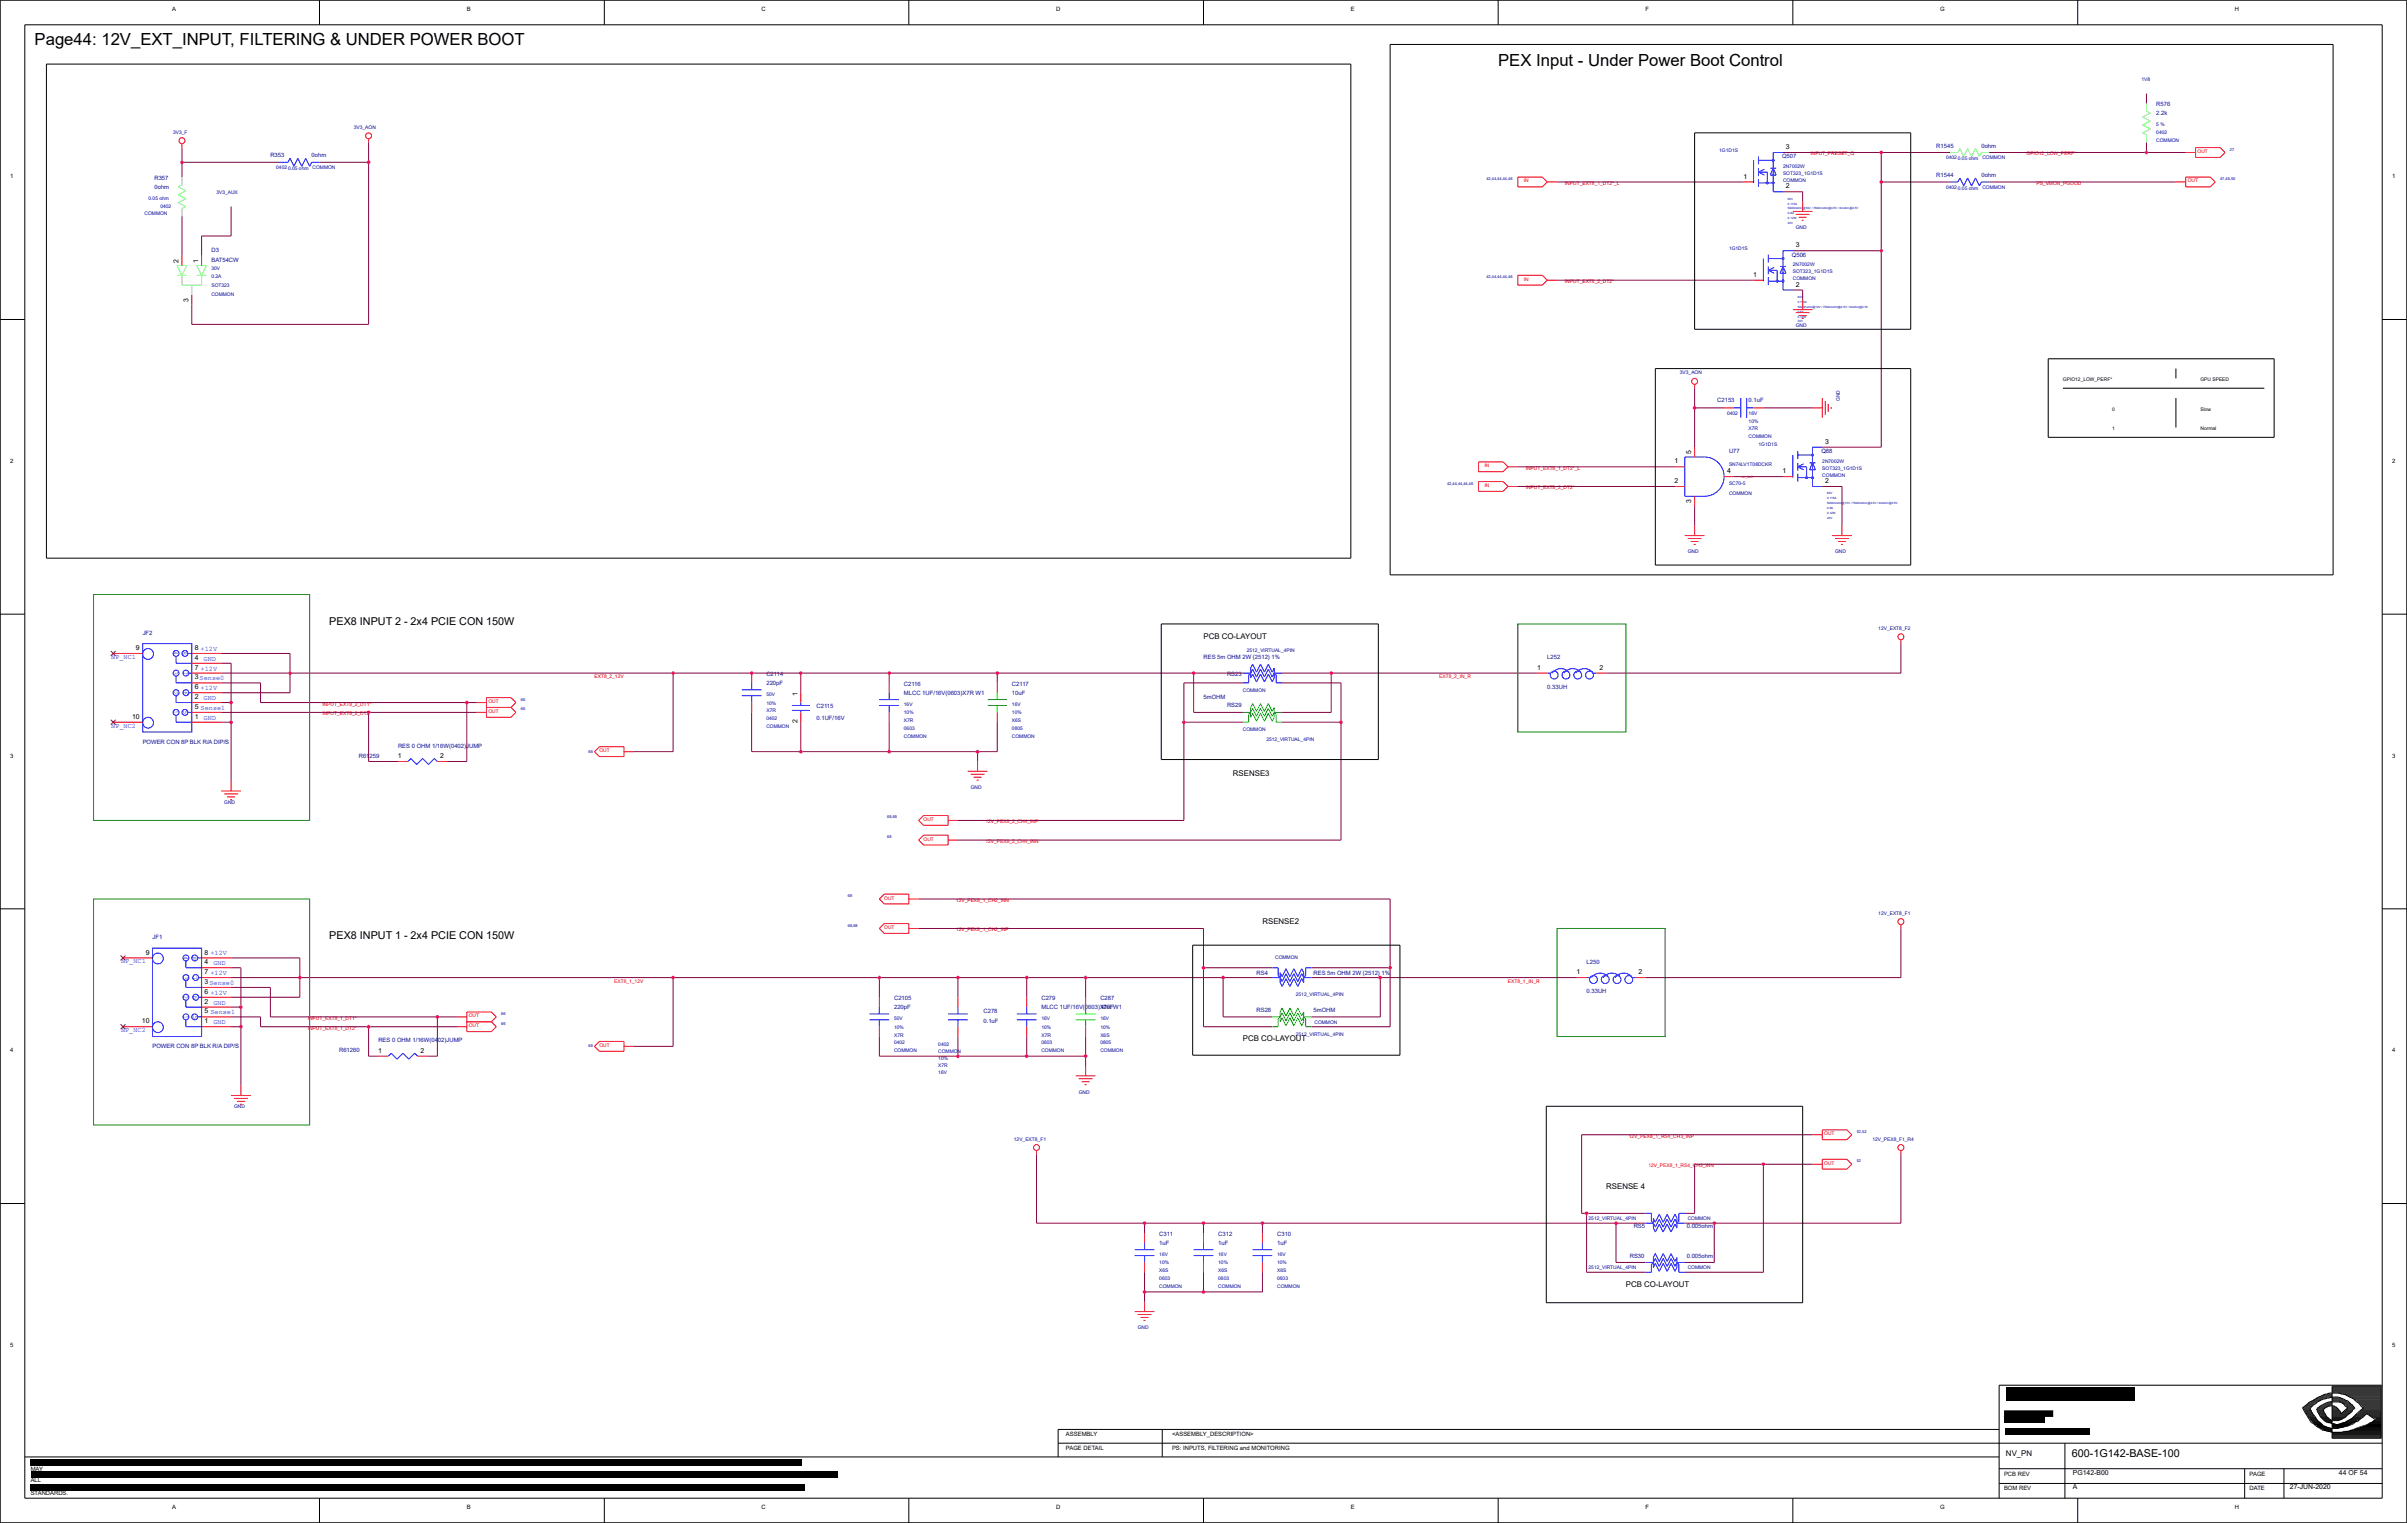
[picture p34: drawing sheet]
<svg xmlns="http://www.w3.org/2000/svg" width="271mm" height="172mm" viewBox="0 0 271 172" stroke-linecap="round" stroke-linejoin="round" font-family="sans-serif">
<defs><g id="words">
<g font-size="1.9">
<text x="3.9" y="5.1">Page44: 12V_EXT_INPUT, FILTERING &amp; UNDER POWER BOOT</text>
<text x="168.9" y="7.4">PEX Input - Under Power Boot Control</text>
</g>
<g font-size="1.2">
<text x="37.1" y="70.5">PEX8 INPUT 2 - 2x4 PCIE CON 150W</text>
<text x="37.1" y="105.9">PEX8 INPUT 1 - 2x4 PCIE CON 150W</text>
<text x="233.6" y="164.2">600-1G142-BASE-100</text>
</g>
<g font-size=".9">
<text x="135.7" y="72">PCB CO-LAYOUT</text>
<text x="139" y="87.5">RSENSE3</text>
<text x="142.3" y="104.1">RSENSE2</text>
<text x="140.1" y="117.4">PCB CO-LAYOUT</text>
<text x="181.1" y="134">RSENSE 4</text>
<text x="183.3" y="145.1">PCB CO-LAYOUT</text>
<text x="226.1" y="164.1">NV_PN</text>
</g>
<g font-size=".8">
<text x="201.3" y="16.8">3</text>
<text x="196.5" y="20.1">1</text>
<text x="201.3" y="21.2">2</text>
<text x="20.1" y="29.6" transform="rotate(-90 20.1 29.6)">2</text>
<text x="22.3" y="29.6" transform="rotate(-90 22.3 29.6)">1</text>
<text x="202.4" y="27.9">3</text>
<text x="21.2" y="34" transform="rotate(-90 21.2 34)">3</text>
<text x="197.6" y="31.2">1</text>
<text x="202.4" y="32.3">2</text>
<text x="188.8" y="52.2">1</text>
<text x="190.6" y="51.2" transform="rotate(-90 190.6 51.2)">5</text>
<text x="194.7" y="53.3">4</text>
<text x="201" y="53.3">1</text>
<text x="205.8" y="50">3</text>
<text x="188.8" y="54.5">2</text>
<text x="190.6" y="56.7" transform="rotate(-90 190.6 56.7)">3</text>
<text x="205.8" y="54.5">2</text>
<text x="15.3" y="73.3">9</text>
<text x="22" y="76.6">3Sense0</text>
<text x="22" y="77.7">6 +12V</text>
<text x="22" y="75.5">7 +12V</text>
<text x="22" y="73.3">8 +12V</text>
<text x="22" y="74.4">4</text>
<text x="173.3" y="75.5">1</text>
<text x="180.3" y="75.5">2</text>
<text x="14.9" y="81">10</text>
<text x="22" y="81">1</text>
<text x="22" y="79.9">5 Sense1</text>
<text x="22" y="78.8">2</text>
<text x="89.9" y="81.5" transform="rotate(-90 89.9 81.5)">2</text>
<text x="89.9" y="78.5" transform="rotate(-90 89.9 78.5)">1</text>
<text x="44.8" y="85.5">1</text>
<text x="49.6" y="85.5">2</text>
<text x="16.4" y="107.6">9</text>
<text x="23.1" y="107.6">8 +12V</text>
<text x="23.1" y="110.9">3Sense0</text>
<text x="23.1" y="112">6 +12V</text>
<text x="23.1" y="109.8">7 +12V</text>
<text x="23.1" y="113.1">2</text>
<text x="23.1" y="108.7">4</text>
<text x="177.7" y="109.8">1</text>
<text x="184.7" y="109.8">2</text>
<text x="16" y="115.4">10</text>
<text x="23.1" y="115.4">1</text>
<text x="23.1" y="114.2">5 Sense1</text>
<text x="42.6" y="118.7">1</text>
<text x="47.4" y="118.7">2</text>
<text x="233.7" y="167.9">A</text>
<text x="233.7" y="166.2">PG142-B00</text>
<text x="258.1" y="167.9">27-JUN-2020</text>
<text x="263.7" y="166.2">44 OF 54</text>
</g>
<g font-size=".8" fill="#00f">
<text x="12.5" y="74.3">NP_NC1</text>
<text x="19.6" y="73.4" transform="rotate(90 19.6 73.4)">4</text>
<text x="19.6" y="75.7" transform="rotate(90 19.6 75.7)">3</text>
<text x="19.6" y="77.9" transform="rotate(90 19.6 77.9)">2</text>
<text x="20.6" y="73.4" transform="rotate(90 20.6 73.4)">8</text>
<text x="20.7" y="75.7" transform="rotate(90 20.7 75.7)">7</text>
<text x="20.7" y="77.9" transform="rotate(90 20.7 77.9)">6</text>
<text x="22.9" y="74.5">GND</text>
<text x="12.5" y="82">NP_NC2</text>
<text x="19.6" y="80.1" transform="rotate(90 19.6 80.1)">1</text>
<text x="20.7" y="80.1" transform="rotate(90 20.7 80.1)">5</text>
<text x="22.9" y="78.9">GND</text>
<text x="22.9" y="81.1">GND</text>
<text x="20.7" y="107.8" transform="rotate(90 20.7 107.8)">4</text>
<text x="21.7" y="107.8" transform="rotate(90 21.7 107.8)">8</text>
<text x="13.6" y="108.6">NP_NC1</text>
<text x="20.7" y="110" transform="rotate(90 20.7 110)">3</text>
<text x="20.7" y="112.2" transform="rotate(90 20.7 112.2)">2</text>
<text x="21.8" y="110" transform="rotate(90 21.8 110)">7</text>
<text x="21.8" y="112.2" transform="rotate(90 21.8 112.2)">6</text>
<text x="24.1" y="108.8">GND</text>
<text x="24.1" y="113.2">GND</text>
<text x="13.6" y="116.3">NP_NC2</text>
<text x="20.7" y="114.4" transform="rotate(90 20.7 114.4)">1</text>
<text x="21.8" y="114.4" transform="rotate(90 21.8 114.4)">5</text>
<text x="24.1" y="115.5">GND</text>
</g>
<g font-size=".7">
<text x="19.4" y="1.2">A</text>
<text x="52.6" y="1.2">B</text>
<text x="85.8" y="1.2">C</text>
<text x="119.1" y="1.2">D</text>
<text x="152.3" y="1.2">E</text>
<text x="185.5" y="1.2">F</text>
<text x="218.7" y="1.2">G</text>
<text x="251.9" y="1.2">H</text>
<text x="1.1" y="20.1">1</text>
<text x="269.7" y="20.1">1</text>
<text x="1.1" y="52.2">2</text>
<text x="269.7" y="52.2">2</text>
<text x="1.1" y="85.4">3</text>
<text x="269.7" y="85.4">3</text>
<text x="1.1" y="118.6">4</text>
<text x="269.7" y="118.6">4</text>
<text x="1.1" y="151.8">5</text>
<text x="269.7" y="151.8">5</text>
<text x="120.2" y="161.9">ASSEMBLY</text>
<text x="132.1" y="161.9">&lt;ASSEMBLY_DESCRIPTION&gt;</text>
<text x="3.5" y="167.1">ALL</text>
<text x="3.5" y="165.8">MAY</text>
<text x="120.2" y="163.5">PAGE DETAIL</text>
<text x="132.1" y="163.5">PS: INPUTS, FILTERING and MONITORING</text>
<text x="225.9" y="166.3">PCB REV</text>
<text x="253.6" y="166.3">PAGE</text>
<text x="3.5" y="168.6">STANDARDS.</text>
<text x="19.4" y="170.1">A</text>
<text x="52.6" y="170.1">B</text>
<text x="85.8" y="170.1">C</text>
<text x="119.1" y="170.1">D</text>
<text x="152.3" y="170.1">E</text>
<text x="185.5" y="170.1">F</text>
<text x="218.7" y="170.1">G</text>
<text x="225.9" y="168">BOM REV</text>
<text x="251.9" y="170.1">H</text>
<text x="253.6" y="168">DATE</text>
</g>
<g font-size=".7" fill="#0000a0">
<text x="243.1" y="12">R576</text>
<text x="30.5" y="17.7">R353</text>
<text x="35.1" y="17.7">0ohm</text>
<text x="200.9" y="17.9">Q507</text>
<text x="218.3" y="16.6">R1545</text>
<text x="223.4" y="16.6">0ohm</text>
<text x="243.1" y="13">2.2k</text>
<text x="17.4" y="21.3">0ohm</text>
<text x="17.4" y="20.3">R357</text>
<text x="218.3" y="20">R1544</text>
<text x="223.4" y="20">0ohm</text>
<text x="23.8" y="28.4">D3</text>
<text x="23.8" y="29.5">BAT54CW</text>
<text x="202" y="28.9">Q506</text>
<text x="193.6" y="45.3">C2153</text>
<text x="197.1" y="45.3">0.1uF</text>
<text x="194.9" y="51.1">U77</text>
<text x="205.3" y="51.1">Q88</text>
<text x="16.1" y="71.6">JF2</text>
<text x="86.4" y="77.2">220pF</text>
<text x="86.4" y="76.2">C2114</text>
<text x="101.9" y="77.3">C2116</text>
<text x="114.1" y="77.3">C2117</text>
<text x="135.7" y="74.3">RES 5m OHM 2W (2512) 1%</text>
<text x="138.3" y="76.2">RS23</text>
<text x="174.4" y="74.3">L252</text>
<text x="174.4" y="77.6">0.33UH</text>
<text x="16.1" y="83.8">POWER CON 8P BLK R/A DIP/S</text>
<text x="92" y="79.9">C2115</text>
<text x="92" y="81.2">0.1UF/16V</text>
<text x="101.9" y="78.3">MLCC 1UF/16V(0603)X7R W1</text>
<text x="114.1" y="78.3">10uF</text>
<text x="135.7" y="78.8">5mOHM</text>
<text x="138.3" y="79.8">RS29</text>
<text x="40.4" y="85.4">R61259</text>
<text x="44.9" y="84.3">RES 0 OHM 1/16W(0402)JUMP</text>
<text x="17.2" y="105.9">JF1</text>
<text x="100.8" y="112.7">C2105</text>
<text x="100.8" y="113.7">220pF</text>
<text x="117.4" y="112.7">C279</text>
<text x="117.4" y="113.7">MLCC 1UF/16V(0603)X7R W1</text>
<text x="124" y="112.7">C287</text>
<text x="124" y="113.7">10uF</text>
<text x="141.7" y="109.9">RS4</text>
<text x="148.1" y="109.9">RES 5m OHM 2W (2512) 1%</text>
<text x="178.9" y="108.7">L250</text>
<text x="178.9" y="112">0.33UH</text>
<text x="17.2" y="118.2">POWER CON 8P BLK R/A DIP/S</text>
<text x="38.2" y="118.6">R61260</text>
<text x="42.7" y="117.5">RES 0 OHM 1/16W(0402)JUMP</text>
<text x="110.9" y="115.3">0.1uF</text>
<text x="110.9" y="114.2">C278</text>
<text x="141.7" y="114.1">RS28</text>
<text x="148.1" y="114.1">5mOHM</text>
<text x="130.7" y="139.3">C311</text>
<text x="130.7" y="140.3">1uF</text>
<text x="137.3" y="139.3">C312</text>
<text x="137.3" y="140.3">1uF</text>
<text x="144" y="140.3">1uF</text>
<text x="144" y="139.3">C310</text>
<text x="183.7" y="141.8">RS30</text>
<text x="184.2" y="138.4">RS5</text>
<text x="190.1" y="141.8">0.005ohm</text>
<text x="190.1" y="138.4">0.005ohm</text>
</g>
<g font-size=".6" fill="#0000a0">
<text x="241.4" y="9.1">1V8</text>
<text x="19.5" y="15.1">3V3_F</text>
<text x="39.9" y="14.5">3V3_AON</text>
<text x="193.8" y="17.1">1G1D1S</text>
<text x="219.4" y="18">0402</text>
<text x="223.5" y="18">COMMON</text>
<text x="243.1" y="15.1">0402</text>
<text x="243.1" y="14.2">5 %</text>
<text x="243.1" y="16">COMMON</text>
<text x="16.7" y="22.5">0.05 ohm</text>
<text x="18.1" y="23.4">0402</text>
<text x="24.4" y="21.8">3V3_AUX</text>
<text x="31.1" y="19.1">0402</text>
<text x="32.5" y="19.2">0.05 ohm</text>
<text x="35.2" y="19.1">COMMON</text>
<text x="201" y="19">2N7002W</text>
<text x="201" y="20.5">COMMON</text>
<text x="201" y="19.7">SOT323_1G1D1S</text>
<text x="219.4" y="21.3">0402</text>
<text x="220.7" y="21.4">0.05 ohm</text>
<text x="220.7" y="18.1">0.05 ohm</text>
<text x="223.5" y="21.3">COMMON</text>
<text x="16.3" y="24.3">COMMON</text>
<text x="194.9" y="28.2">1G1D1S</text>
<text x="202.4" y="25.8">GND</text>
<text x="23.8" y="30.5">30V</text>
<text x="23.8" y="31.4">0.2A</text>
<text x="23.8" y="32.4">SOT323</text>
<text x="23.8" y="33.4">COMMON</text>
<text x="202.1" y="30.8">SOT323_1G1D1S</text>
<text x="202.1" y="31.6">COMMON</text>
<text x="202.1" y="30">2N7002W</text>
<text x="202.4" y="36.9">GND</text>
<text x="189.4" y="42.2">3V3_AON</text>
<text x="194.7" y="46.8">0402</text>
<text x="197.1" y="47.6">10%</text>
<text x="197.1" y="46.8">16V</text>
<text x="207.4" y="45.2" transform="rotate(-90 207.4 45.2)">GND</text>
<text x="194.9" y="52.5">SN74LV1T08DCKR</text>
<text x="197.1" y="48.5">X7R</text>
<text x="197.1" y="49.4">COMMON</text>
<text x="198.2" y="50.3">1G1D1S</text>
<text x="205.4" y="53.7">COMMON</text>
<text x="205.4" y="53">SOT323_1G1D1S</text>
<text x="205.4" y="52.2">2N7002W</text>
<text x="194.9" y="55.8">COMMON</text>
<text x="194.9" y="54.7">SC70-5</text>
<text x="190.3" y="62.4">GND</text>
<text x="206.9" y="62.4">GND</text>
<text x="211.7" y="71">12V_EXT8_F2</text>
<text x="140.1" y="78">COMMON</text>
<text x="140.5" y="73.6">2512_VIRTUAL_4PIN</text>
<text x="86.4" y="81.2">0402</text>
<text x="86.4" y="82.1">COMMON</text>
<text x="86.4" y="80.3">X7R</text>
<text x="86.4" y="78.4">50V</text>
<text x="86.4" y="79.4">10%</text>
<text x="101.9" y="80.5">10%</text>
<text x="101.9" y="81.4">X7R</text>
<text x="101.9" y="83.2">COMMON</text>
<text x="101.9" y="82.3">0603</text>
<text x="101.9" y="79.5">16V</text>
<text x="114.1" y="81.4">X6S</text>
<text x="114.1" y="83.2">COMMON</text>
<text x="114.1" y="82.3">0805</text>
<text x="114.1" y="79.5">16V</text>
<text x="114.1" y="80.5">10%</text>
<text x="140.1" y="82.4">COMMON</text>
<text x="142.8" y="83.5">2512_VIRTUAL_4PIN</text>
<text x="109.4" y="88.9">GND</text>
<text x="25.3" y="90.6">GND</text>
<text x="211.7" y="103.1">12V_EXT8_F1</text>
<text x="143.8" y="108.1">COMMON</text>
<text x="146.1" y="112.3">2512_VIRTUAL_4PIN</text>
<text x="100.8" y="117.7">0402</text>
<text x="100.8" y="116.8">X7R</text>
<text x="100.8" y="116">10%</text>
<text x="100.8" y="115">50V</text>
<text x="100.8" y="118.6">COMMON</text>
<text x="105.8" y="118">0402</text>
<text x="105.8" y="118.7">COMMON</text>
<text x="105.8" y="119.5">10%</text>
<text x="117.4" y="116.8">X7R</text>
<text x="117.4" y="116">10%</text>
<text x="117.4" y="115">16V</text>
<text x="117.4" y="117.7">0603</text>
<text x="117.4" y="118.6">COMMON</text>
<text x="124" y="115">16V</text>
<text x="124" y="116">10%</text>
<text x="124" y="118.6">COMMON</text>
<text x="124" y="117.7">0805</text>
<text x="124" y="116.8">X6S</text>
<text x="146.1" y="116.7">2512_VIRTUAL_4PIN</text>
<text x="148.2" y="115.4">COMMON</text>
<text x="26.4" y="124.9">GND</text>
<text x="105.8" y="120.3">X7R</text>
<text x="105.8" y="121.1">16V</text>
<text x="121.6" y="123.3">GND</text>
<text x="114.3" y="128.6">12V_EXT8_F1</text>
<text x="211.1" y="128.6">12V_PEX8_F1_R4</text>
<text x="179.1" y="137.6">2512_VIRTUAL_4PIN</text>
<text x="190.3" y="137.6">COMMON</text>
<text x="130.7" y="141.5">16V</text>
<text x="130.7" y="142.5">10%</text>
<text x="130.7" y="143.4">X6S</text>
<text x="137.3" y="141.5">16V</text>
<text x="137.3" y="143.4">X6S</text>
<text x="137.3" y="142.5">10%</text>
<text x="144" y="141.5">16V</text>
<text x="144" y="143.4">X6S</text>
<text x="144" y="142.5">10%</text>
<text x="179.1" y="143.1">2512_VIRTUAL_4PIN</text>
<text x="190.3" y="143.1">COMMON</text>
<text x="128.3" y="149.8">GND</text>
<text x="130.7" y="144.3">0603</text>
<text x="130.7" y="145.2">COMMON</text>
<text x="137.3" y="145.2">COMMON</text>
<text x="137.3" y="144.3">0603</text>
<text x="144" y="144.3">0603</text>
<text x="144" y="145.2">COMMON</text>
</g>
<g font-size=".6" fill="#f00">
<text x="204.1" y="17.5">INPUT_PRESET_Q</text>
<text x="228.5" y="17.5">GPIO12_LOW_PERF*</text>
<text x="247.7" y="17.2">OUT</text>
<text x="171.8" y="20.6">IN</text>
<text x="176.4" y="20.8">INPUT_EXT8_1_DT2*_L</text>
<text x="229.6" y="20.8">PS_VMON_PGOOD</text>
<text x="246.6" y="20.6">OUT</text>
<text x="171.8" y="31.6">IN</text>
<text x="176.4" y="31.9">INPUT_EXT8_2_DT2*</text>
<text x="167.3" y="52.7">IN</text>
<text x="172" y="53">INPUT_EXT8_1_DT2*_L</text>
<text x="167.3" y="54.9">IN</text>
<text x="172" y="55.2">INPUT_EXT8_2_DT2*</text>
<text x="67" y="76.4">EXT8_2_12V</text>
<text x="162.2" y="76.4">EXT8_2_IN_R</text>
<text x="36.3" y="79.5">INPUT_EXT8_2_DT1*</text>
<text x="36.3" y="80.6">INPUT_EXT8_2_DT2*</text>
<text x="55.1" y="79.3">OUT</text>
<text x="55.1" y="80.4">OUT</text>
<text x="67.6" y="84.8">OUT</text>
<text x="104.1" y="92.5">OUT</text>
<text x="104.1" y="94.8">OUT</text>
<text x="111.1" y="92.8">12V_PEX8_2_CH4_INP</text>
<text x="111.1" y="95">12V_PEX8_2_CH4_INN</text>
<text x="99.7" y="101.4">OUT</text>
<text x="107.8" y="101.7">12V_PEX8_1_CH2_INN</text>
<text x="99.7" y="104.7">OUT</text>
<text x="107.8" y="105">12V_PEX8_1_CH2_INP</text>
<text x="69.2" y="110.8">EXT8_1_12V</text>
<text x="170" y="110.8">EXT8_1_IN_R</text>
<text x="34.7" y="115">INPUT_EXT8_1_DT1*</text>
<text x="34.7" y="116.1">INPUT_EXT8_1_DT2*</text>
<text x="52.8" y="114.7">OUT</text>
<text x="52.8" y="115.8">OUT</text>
<text x="67.6" y="118">OUT</text>
<text x="183.6" y="128.3">12V_PEX8_1_RS4_CH3_INP</text>
<text x="185.8" y="131.6">12V_PEX8_1_RS4_CH3_INN</text>
<text x="205.7" y="128">OUT</text>
<text x="205.7" y="131.3">OUT</text>
</g>
<g font-size=".6">
<text x="232.6" y="43">GPIO12_LOW_PERF*</text>
<text x="238.1" y="46.3">0</text>
<text x="248.1" y="46.3">Slow</text>
<text x="248.1" y="43">GPU SPEED</text>
<text x="238.1" y="48.5">1</text>
<text x="248.1" y="48.5">Normal</text>
</g>
<g font-size=".4" fill="#0000a0">
<text x="251.4" y="17">27</text>
<text x="167.6" y="20.3">42,44,44,44,46</text>
<text x="250.3" y="20.3">47,48,50</text>
<text x="167.6" y="31.4">42,44,44,44,46</text>
<text x="163.1" y="54.6">42,44,44,44,46</text>
<text x="58.7" y="79">66</text>
<text x="58.7" y="80.1">66</text>
<text x="66.4" y="84.8">68</text>
<text x="100" y="92.3">68,68</text>
<text x="100" y="94.5">68</text>
<text x="95.6" y="101.1">68</text>
<text x="95.6" y="104.4">68,68</text>
<text x="56.5" y="114.4">66</text>
<text x="56.5" y="115.5">66</text>
<text x="66.4" y="118.1">68</text>
<text x="209.3" y="127.7">52,52</text>
<text x="209.3" y="131">52</text>
</g>
<g font-size=".3" fill="#0000a0">
<text x="201.6" y="22.5">60V</text>
<text x="201.6" y="23.1">0.115A</text>
<text x="201.6" y="23.6">5000mohm@10V / 7500mohm@4.5V / 0mohm@2.5V</text>
<text x="201.6" y="24.2">0.8A</text>
<text x="201.6" y="25.3">20V</text>
<text x="201.6" y="24.7">0.12W</text>
<text x="202.7" y="35.8">0.12W</text>
<text x="202.7" y="33.6">60V</text>
<text x="202.7" y="35.2">0.8A</text>
<text x="202.7" y="34.7">5000mohm@10V / 7500mohm@4.5V / 0mohm@2.5V</text>
<text x="202.7" y="34.1">0.115A</text>
<text x="202.7" y="36.3">20V</text>
<text x="206" y="57.4">0.8A</text>
<text x="206" y="56.8">5000mohm@10V / 7500mohm@4.5V / 0mohm@2.5V</text>
<text x="206" y="56.3">0.115A</text>
<text x="206" y="55.7">60V</text>
<text x="206" y="58.5">20V</text>
<text x="206" y="57.9">0.12W</text>
</g>
<text font-size=".3" fill="#f00" x="196.4" y="53.8">U7_OUT</text>
</g></defs>
<g fill="none" stroke="#00f" stroke-width=".11">
<path d="M31.6 18.3h.9M35.1 18.3h.9M197.7 18.1v2.5M198.2 18.1h1.7M198.2 17.6v.9M198.2 19v.8M198.2 19.4h1v1.2M199.6 19h.6M199.6 19.7h.6M201 17.2h-1.1v4.4h1.1M198.2 20.6h1.7M198.2 20.2v.9"/>
<path d="M198.8 29.1v2.6M199.3 29.1h1.7M199.3 31.7h1.7M199.3 28.7v.9M199.3 30v.9M199.3 31.3v.8M199.3 30.5h1v1.2M200.7 30h.6M200.7 30.8h.6M202.1 28.3h-1.1v4.4h1.1M219.8 20.5h.9M223.4 20.5h.9"/>
<path d="M189.9 51.5h2.2a2.21 2.21 0 0 1 2.3 2.2 2.21 2.21 0 0 1-2.3 2.2h-2.2zM195.5 46h.7M196.2 44.9v2.2M196.9 46h.8M196.9 44.9v2.2M202.1 51.3v2.5M202.7 51.3h1.6M202.7 53.8h1.6M202.7 50.9v.8M202.7 52.2v.9M202.7 53.4v.9M202.7 52.6h1v1.2"/>
<path d="M204 52.2h.7M204 53h.7M205.4 50.4h-1.1v4.4h1.1M16.1 72.6h5.5v9.9h-5.5zM19.8 76.2v.8h1.8M19.8 74v.8h1.8M19.8 78.4v.8h1.8M21.2 73.7h.4M21.3 75.9h.3M21.3 78.1h.3M83.6 77.8h2.2M83.6 78.4h2.2"/>
<path d="M84.7 77v.8M84.7 78.4v.8M89.3 79.5h2M90.3 79.2v.3M99.1 78.9h2.2M99.1 79.5h2.2M100.2 78.1v.8M100.2 79.5v.8M140.1 75.9h.9M140.8 76.1v.9h-.7M141 75.3v1.1M143.6 75.3v1.1"/>
<path d="M143.6 75.9h.9M143.9 76.1v.9h.6M174.4 75.9h.4M176.9 75.8a1.22 1.22 0 0 0-1.9 .1M178.2 75.8a1.22 1.22 0 0 0-1.9 .1M179.5 75.8a1.22 1.22 0 0 0-1.9 .1M179.5 75.9h.5M19.8 80.6v.8h1.8M21.2 80.3h.4M89.3 80.1h2M90.3 80.1v.2M17.2 106.9h5.5v9.9h-5.5z"/>
<path d="M21 108.3v.8h1.7M21 115v.7h1.7M21 110.5v.8h1.7M21 112.7v.8h1.7M22.3 108h.4M22.3 114.6h.4M22.4 110.2h.3M22.4 112.4h.3M98 114.3h2.2M98 115h2.2M99.1 113.5v.8M99.1 115v.7"/>
<path d="M106.9 114.3h2.2M106.9 115h2.2M108 113.5v.8M108 115v.7M114.6 114.3h2.2M114.6 115h2.2M115.7 113.5v.8M115.7 115v.7M143.4 109.1h.7v.9M143.4 110.2h.9M144.3 109.6v1.2M147 109.6v1.2"/>
<path d="M147 110.2h.9M147.9 109.1h-.7v.9M178.9 110.2h.3M181.3 110.1a1.22 1.22 0 0 0-1.9 .1M182.6 110.1a1.22 1.22 0 0 0-1.9 .1M183.9 110.1a1.22 1.22 0 0 0-1.8 .1M183.9 110.2h.5M185.5 136.8h.7v.9M185.5 137.9h.9M186.4 137.3v1.1M189 137.3v1.1M189 137.9h.9"/>
<path d="M189.9 136.8h-.6v.9M127.9 140.9h2.2M127.9 141.5h2.2M129 140.1v.8M129 141.5v.8M134.6 140.9h2.2M134.6 141.5h2.2M135.7 140.1v.8M135.7 141.5v.8M141.2 140.9h2.2M141.2 141.5h2.2M142.3 140.1v.8"/>
<path d="M142.3 141.5v.8M185.5 142.3h.9M186.2 142.5v.9h-.7M186.4 141.8v1.1M189 141.8v1.1M189 142.3h.9M189.3 142.5v.9h.6"/>
<circle cx="199.9" cy="18.1" r=".11"/>
<circle cx="199.2" cy="20.6" r=".11"/>
<circle cx="199.9" cy="20.6" r=".11"/>
<circle cx="200.3" cy="31.7" r=".11"/>
<circle cx="201" cy="29.1" r=".11"/>
<circle cx="201" cy="31.7" r=".11"/>
<circle cx="203.7" cy="53.8" r=".11"/>
<circle cx="204.3" cy="51.3" r=".11"/>
<circle cx="204.3" cy="53.8" r=".11"/>
<circle cx="16.7" cy="73.7" r=".61"/>
<circle cx="19.8" cy="75.9" r=".33"/>
<circle cx="19.8" cy="73.7" r=".33"/>
<circle cx="19.8" cy="78.1" r=".33"/>
<circle cx="20.8" cy="73.7" r=".33"/>
<circle cx="21" cy="75.9" r=".33"/>
<circle cx="21" cy="78.1" r=".33"/>
<circle cx="175.2" cy="76.1" r=".44"/>
<circle cx="176.5" cy="76.1" r=".44"/>
<circle cx="177.9" cy="76.1" r=".44"/>
<circle cx="179.2" cy="76.1" r=".44"/>
<circle cx="16.7" cy="81.5" r=".61"/>
<circle cx="19.8" cy="80.3" r=".33"/>
<circle cx="20.8" cy="80.3" r=".33"/>
<circle cx="17.8" cy="115.8" r=".61"/>
<circle cx="17.8" cy="108" r=".61"/>
<circle cx="21" cy="112.4" r=".33"/>
<circle cx="21" cy="110.2" r=".33"/>
<circle cx="21" cy="108" r=".33"/>
<circle cx="21" cy="114.6" r=".33"/>
<circle cx="22" cy="108" r=".33"/>
<circle cx="22" cy="114.6" r=".33"/>
<circle cx="22.1" cy="110.2" r=".33"/>
<circle cx="22.1" cy="112.4" r=".33"/>
<circle cx="179.6" cy="110.4" r=".44"/>
<circle cx="181" cy="110.4" r=".44"/>
<circle cx="182.3" cy="110.4" r=".44"/>
<circle cx="183.6" cy="110.4" r=".44"/>
</g>
<g fill="#000" stroke="#00f" stroke-width=".11">
<path d="M32.7 17.9l-.2 .4zM32.7 17.9l.4 .8zM33.6 17.9l-.5 .8zM33.6 17.9l.4 .8zM34.5 17.9l-.5 .8zM34.5 17.9l.4 .8zM35.1 18.3l-.2 .4zM198.2 19.4l.7-.3zM198.2 19.4l.7 .3zM199.9 19l-.3 .7zM199.9 19l.3 .7zM199.3 30.5l.7-.4z"/>
<path d="M199.3 30.5l.7 .3zM201 30l-.3 .8zM201 30l.3 .8zM220.9 20.1l-.2 .4zM220.9 20.1l.5 .9zM221.8 20.1l-.4 .9zM221.8 20.1l.5 .9zM222.7 20.1l-.4 .9zM222.7 20.1l.4 .9zM223.4 20.5l-.3 .5zM202.7 52.6l.6-.3zM202.7 52.6l.6 .4z"/>
<path d="M204.3 52.2l-.3 .8zM204.3 52.2l.4 .8zM140.8 76.1l.2-.2zM141.2 74.9l-.2 .4zM141.2 76l-.2 .4zM141.2 75.4l-.2 .5zM141.2 74.9l.4 .9zM141.2 76l.4 .9zM141.2 75.4l.4 .9zM142.1 74.9l-.5 .9zM142.1 74.9l.4 .9zM142.1 76l-.5 .9z"/>
<path d="M142.1 76l.4 .9zM142.1 75.4l-.5 .9zM142.1 75.4l.4 .9zM143 74.9l-.5 .9zM143 76l-.5 .9zM143 75.4l-.5 .9zM143 74.9l.4 .9zM143 76l.4 .9zM143 75.4l.4 .9zM143.6 75.3l-.2 .5zM143.6 76.4l-.2 .5zM143.6 75.9l-.2 .4z"/>
<path d="M143.6 75.9l.3 .2zM46 85.8l.3-.3zM46.3 85.5l.7 .7zM47 86.2l.6-.7zM47.6 85.5l.7 .7zM48.3 86.2l.7-.7zM49 85.5l.3 .3zM44.1 118.7l-.3 .4zM44.1 118.7l.7 .7zM44.8 119.4l.6-.7zM45.4 118.7l.7 .7zM46.1 119.4l.7-.7z"/>
<path d="M46.8 118.7l.3 .4zM144.1 110l.2 .2zM144.3 110.8l.2 .4zM144.3 109.6l.2 .5zM144.3 110.2l.2 .4zM145 110.3l-.5 .9zM145 109.2l-.5 .9zM145 109.8l-.5 .8zM145 110.3l.4 .9zM145.9 110.3l-.5 .9zM145 109.2l.4 .9zM145.9 109.2l-.5 .9z"/>
<path d="M145 109.8l.4 .8zM145.9 109.8l-.5 .8zM145.9 110.3l.4 .9zM145.9 109.2l.4 .9zM145.9 109.8l.4 .8zM146.7 110.3l-.4 .9zM146.7 109.2l-.4 .9zM146.7 109.8l-.4 .8zM146.7 110.3l.3 .5zM146.7 109.2l.3 .4zM146.7 109.8l.3 .4zM147 110.2l.2-.2z"/>
<path d="M186.2 137.7l.2 .2zM186.4 138.4l.2 .5zM186.4 137.3l.2 .5zM186.4 137.9l.2 .4zM187 138l-.4 .9zM187 136.9l-.4 .9zM187 137.4l-.4 .9zM187 138l.5 .9zM187.9 138l-.4 .9zM187 136.9l.5 .9zM187.9 136.9l-.4 .9zM187 137.4l.5 .9z"/>
<path d="M187.9 137.4l-.4 .9zM187.9 138l.5 .9zM187.9 136.9l.5 .9zM187.9 137.4l.5 .9zM188.8 138l-.4 .9zM188.8 136.9l-.4 .9zM188.8 137.4l-.4 .9zM188.8 138l.2 .4zM188.8 136.9l.2 .4zM188.8 137.4l.2 .5zM189 137.9l.3-.2zM186.2 142.5l.2-.2z"/>
<path d="M186.6 141.3l-.2 .5zM186.6 142.4l-.2 .5zM186.6 141.9l-.2 .4zM186.6 141.3l.4 .9zM186.6 142.4l.4 .9zM186.6 141.9l.4 .9zM187.5 141.3l-.5 .9zM187.5 141.3l.4 .9zM187.5 142.4l-.5 .9zM187.5 142.4l.4 .9zM187.5 141.9l-.5 .9zM187.5 141.9l.4 .9z"/>
<path d="M188.4 141.3l-.5 .9zM188.4 142.4l-.5 .9zM188.4 141.9l-.5 .9zM188.4 141.3l.4 .9zM188.4 142.4l.4 .9zM188.4 141.9l.4 .9zM189 141.8l-.2 .4zM189 142.9l-.2 .4zM189 142.3l-.2 .5zM189 142.3l.3 .2z"/>
</g>
<g fill="none" stroke="#0f0" stroke-width=".11">
<path d="M111.3 78.9h2.2M111.3 79.5h2.2M112.4 78.1v.8M112.4 79.5v.8M141 79.8v1.1M143.6 79.8v1.1M140.1 80.3h.9M140.8 80.5v.9h-.7M143.6 80.3h.9M143.9 80.5v.9h.6M121.3 114.3h2.2M121.3 115h2.2"/>
<path d="M122.4 113.5v.8M122.4 115v.7M143.4 114.6h.9M144.1 114.9v.8h-.7M144.3 114.1v1.1M147 114.1v1.1M147 114.6h.9M147.2 114.9v.8h.7"/>
</g>
<g fill="#000" stroke="#0f0" stroke-width=".11">
<path d="M141.2 79.3l-.2 .5zM141.2 79.9l-.2 .4zM142.1 79.3l-.5 .9zM142.1 79.3l.4 .9zM142.1 79.9l-.5 .8zM142.1 79.9l.4 .8zM143 79.3l.4 .9zM143 79.9l.4 .8zM140.8 80.5l.2-.2zM141.2 80.4l-.2 .5zM141.2 79.3l.4 .9zM141.2 80.4l.4 .9z"/>
<path d="M141.2 79.9l.4 .8zM142.1 80.4l-.5 .9zM142.1 80.4l.4 .9zM143 79.3l-.5 .9zM143 80.4l-.5 .9zM143 79.9l-.5 .8zM143 80.4l.4 .9zM143.6 79.8l-.2 .4zM143.6 80.9l-.2 .4zM143.6 80.3l-.2 .4zM143.6 80.3l.3 .2zM144.3 114.6l-.2 .3z"/>
<path d="M144.5 113.6l-.2 .5zM144.5 114.7l-.2 .5zM144.5 114.2l-.2 .4zM144.5 113.6l.5 .9zM144.5 114.7l.5 .9zM144.5 114.2l.5 .9zM145.4 113.6l-.4 .9zM145.4 113.6l.5 .9zM145.4 114.7l-.4 .9zM145.4 114.7l.5 .9zM145.4 114.2l-.4 .9zM145.4 114.2l.5 .9z"/>
<path d="M146.3 113.6l-.4 .9zM146.3 114.7l-.4 .9zM146.3 114.2l-.4 .9zM146.3 113.6l.4 .9zM146.3 114.7l.4 .9zM146.3 114.2l.4 .9zM147 114.1l-.3 .4zM147 115.2l-.3 .4zM147 114.6l-.3 .5zM147 114.6l.2 .3z"/>
</g>
<g fill="none" stroke="#f00" stroke-width=".11">
<path d="M20.5 16.2v.4M41.6 15.6v.5M173.9 20h-2.8v1.1h2.8M246.4 17.2h1.1M249.2 20h-2.8v1.1h2.8M250.3 16.6h-2.8v1.1h2.8M20.5 28.8v1.1M21.6 33.2v1.2M22.7 28.8v1.1M173.9 31h-2.8v1.1h2.8M174.4 20.5h1.1M174.4 31.6h1.1"/>
<path d="M196.6 20.5h1.1M197.7 31.6h1.1M202.1 34.9h2.2M202.1 23.8h2.2M202.4 35.2h1.6M202.4 24.2h1.6M202.8 35.6h.9M202.8 24.5h.9M203.1 35.9h.2M203.1 24.8h.2M203.2 22.7v1.1M203.2 33.8v1.1"/>
<path d="M245.3 20.5h1.1M169.4 54.3h-2.7v1.1h2.7M169.4 52.1h-2.7v1.1h2.7M170 52.6h1.1M170 54.8h1.1M188.8 52.6h1.1M188.8 54.8h1.1M191 43.3v.5M191 50.4v1.1M191 55.9v1.2M191 59.3v1.1M194.4 53.7h1.1"/>
<path d="M194.4 46h1.1M197.7 46h1.1M201 53.7h1.1M204.3 46h1.1M205.4 44.9v2.2M205.8 45.2v1.6M206.1 45.5v.9M206.4 45.9v.2M207.6 59.3v1.1M12.8 73.7h3.3M21.6 75.9h3.3M21.6 77h3.3"/>
<path d="M21.6 78.1h3.3M21.6 73.7h3.3M21.6 79.2h3.3M21.6 74.8h3.3M53.7 79.2h1.1M54.8 79.8h2.8M57.6 78.6h-2.8v2.3h2.8M84.7 75.9v1.1M84.7 79.2v1.1M90.3 78.1v1.1M100.2 77v1.1M112.4 77v1.1"/>
<path d="M173.3 75.9h1.1M180 75.9h1.1M189.9 60.4h2.2M190.3 60.7h1.5M190.6 61h.9M190.9 61.4h.2M206.5 60.4h2.3M206.9 60.7h1.5M207.2 61h.9M207.5 61.4h.3M214.3 72.1v.5M12.8 81.4h3.3"/>
<path d="M21.6 81.4h3.3M21.6 80.3h3.3M24.9 89.2h2.3M25.3 89.5h1.5M25.6 89.8h.9M25.9 90.2h.3M26 88.1v1.1M44.9 85.8h1.1M49.3 85.8h1.1M53.7 80.3h1.1M67.6 84.2h2.7v1.1h-2.7M70.3 84.7h1.1"/>
<path d="M90.3 80.3v1.1M100.2 80.3v1.1M104.1 91.9h2.8v1.1h-2.8M104.1 94.1h2.8v1.2h-2.8M106.9 92.5h1.1M106.9 94.7h1.1M109.1 87h2.2M109.4 87.3h1.6M109.8 87.6h.8M110.1 87.9h.2M110.2 85.8v1.2M112.4 80.3v1.1"/>
<path d="M13.9 115.7h3.3M13.9 108h3.3M22.7 110.2h3.3M22.7 115.7h3.3M22.7 111.3h3.3M22.7 114.6h3.3M22.7 112.4h3.3M22.7 108h3.3M22.7 113.5h3.3M22.7 109.1h3.3M42.7 119.1h1.1M47.1 119.1h1.1"/>
<path d="M51.5 115.7h1.1M51.5 114.6h1.1M52.6 115.2h2.8M55.4 114.1h-2.8v2.2h2.8M67.6 117.4h2.7v1.1h-2.7M70.3 118h1.1M99.1 112.4v1.1M99.1 115.7v1.1M99.7 100.8h2.8v1.1h-2.8M99.7 104.1h2.8v1.1h-2.8M102.5 101.3h1.1M102.5 104.7h1.1"/>
<path d="M108 112.4v1.1M108 115.7v1.1M115.7 112.4v1.1M115.7 115.7v1.1M122.4 112.4v1.1M122.4 115.7v1.1M177.7 110.2h1.2M184.4 110.2h1.1M214.3 104.2v.5M26 123.5h2.3M26.4 123.8h1.5M26.7 124.2h.9"/>
<path d="M27 124.5h.3M27.2 122.4v1.1M116.8 129.7v.4M121.3 121.3h2.2M121.6 121.6h1.6M121.9 121.9h.9M122.3 122.3h.2M122.4 120.2v1.1M129 139v1.1M135.7 139v1.1M142.3 139v1.1M204.3 127.9h1.1"/>
<path d="M204.3 131.2h1.1M208.2 127.4h-2.8v1.1h2.8M208.2 130.7h-2.8v1.1h2.8M214.3 129.7v.4M127.9 147.9h2.2M128.3 148.2h1.5M128.6 148.5h.9M128.9 148.8h.2M129 142.3v1.1M129 146.7v1.2M135.7 142.3v1.1M142.3 142.3v1.1"/>
<circle cx="20.5" cy="15.9" r=".33"/>
<circle cx="41.6" cy="15.3" r=".33"/>
<circle cx="191" cy="43" r=".33"/>
<circle cx="214.3" cy="71.8" r=".33"/>
<circle cx="214.3" cy="103.9" r=".33"/>
<circle cx="116.8" cy="129.4" r=".33"/>
<circle cx="214.3" cy="129.4" r=".33"/>
</g>
<path d="M20.5 20v.8M219.8 17.2h.9M223.4 17.2h.9M242 11.7v.8M242 15.2v.9M20 31h1.1M20 29.9h1.1M20.5 31v1.1h2.2v-1.1M20.5 23.5v.9M21.6 32.1v1.1M22.2 31h1.1M22.2 29.9h1.1" fill="none" stroke="#80ff80" stroke-width=".11"/>
<g fill="#000" stroke="#80ff80" stroke-width=".11">
<path d="M220.9 16.7l-.2 .5zM220.9 16.7l.5 .9zM221.8 16.7l-.4 .9zM221.8 16.7l.5 .9zM222.7 16.7l-.4 .9zM222.7 16.7l.4 .9zM223.4 17.2l-.3 .4zM241.5 15l.5 .2zM241.5 14.1l.9 .4zM241.5 14.1l.9-.5zM241.5 13.2l.9-.4zM241.5 15l.9-.5z"/>
<path d="M241.5 13.2l.9 .4zM242 12.5l.4 .3zM20.1 22.8l.9 .5zM20.1 22l.9-.5zM20.1 21.1l.4-.3zM20 29.9l.5 1.1zM20.5 23.5l.5-.2zM20.1 22.8l.9-.4zM20.1 22l.9 .4zM20.1 21.1l.9 .4zM21.1 29.9l-.6 1.1zM22.2 29.9l.5 1.1z"/>
<path d="M23.3 29.9l-.6 1.1z"/>
</g>
<path d="M12.5 73.9l.5-.5zM12.5 73.4l.5 .5zM13 81.1l-.5 .6zM12.5 81.1l.5 .6zM13.6 108.3l.5-.6zM13.6 107.7l.5 .6zM13.6 116l.5-.5zM13.6 115.5l.5 .5z" fill="#000" stroke="#804000" stroke-width=".11"/>
<g fill="#000" stroke="#f00" stroke-width=".11">
<path d="M250.3 17.7l.5-.5zM250.3 16.6l.5 .6zM173.9 32.1l.5-.5zM173.9 21.1l.5-.6zM173.9 31l.5 .6zM173.9 20l.5 .5zM249.7 20.5l-.5 .6zM249.2 20l.5 .5zM170 54.8l-.6 .6zM170 52.6l-.6 .6zM169.4 54.3l.6 .5zM169.4 52.1l.6 .5z"/>
<path d="M57.6 79.8l.6-.6zM57.6 78.6l.6 .6zM57.6 80.9l.6-.6zM57.6 79.8l.6 .5zM67.6 84.2l-.6 .5zM67 84.7l.6 .6zM103.6 92.5l.5-.6zM103.6 94.7l.5-.6zM103.6 92.5l.5 .5zM103.6 94.7l.5 .6zM55.9 114.6l-.5 .6zM55.4 116.3l.5-.6z"/>
<path d="M55.4 114.1l.5 .5zM55.4 115.2l.5 .5zM67.6 117.4l-.6 .6zM67 118l.6 .5zM99.7 100.8l-.6 .5zM99.1 104.7l.6-.6zM99.1 101.3l.6 .6zM99.1 104.7l.6 .5zM208.8 127.9l-.6 .6zM208.8 131.2l-.6 .6zM208.2 127.4l.6 .5zM208.2 130.7l.6 .5z"/>
</g>
<g fill="none" stroke="#800040" stroke-width=".11">
<path d="M20.5 16.6v3.4M20.5 18.3h11.1M36 18.3h5.6M41.6 16.1v20.5h-20v-2.2M201 17.2h18.8M212.1 17.2v33.2h-6.7M224.3 17.2h22.1M242 10.5v1.2M242 16.1v1.1M20.5 24.4v4.4M26 23.3v3.3h-3.3v2.2M175.5 20.5h21.1"/>
<path d="M175.5 31.6h22.2M201 21.6h2.2v1.1M202.1 32.7h1.1v1.1M202.1 28.3h10M212.1 20.5h7.7M224.3 20.5h21M171.1 52.6h17.7M171.1 54.8h17.7M191 43.8v6.6M191 57.1v2.2M191 46h3.4M195.5 53.7h5.5"/>
<path d="M198.8 46h5.5M205.4 54.8h2.2v4.5M24.9 75.9h115.2M24.9 79.2h1.1M24.9 77h4.5v2.2h24.3M24.9 73.7h7.8v4.4h-7.8M24.9 74.8h1.1v13.3M52.6 79.2v6.6h-2.2M75.9 75.9v8.8h-4.5M90.3 75.9v2.2M100.2 75.9v1.1M112.4 75.9v1.1"/>
<path d="M134.6 75.9v4.4h5.5M140.1 77h-6.6v15.5h-25.5M144.5 75.9h28.8M144.5 77h6.7v17.7h-43.2M150.1 75.9v4.4h-5.6M214.3 72.6v3.3h-33.2M24.9 80.3h28.8M24.9 81.4h1.1M41.6 80.3v5.5h3.3M84.7 80.3v4.4h27.7v-3.3M90.3 81.4v3.3M100.2 81.4v3.3"/>
<path d="M110.2 84.7v1.1M133.5 81.4h6.6M144.5 81.4h6.7M26 110.2h117.4M26 114.6h3.4v1.1h22.1M26 111.3h4.5v3.3h21M26 115.7h1.2M26 108h7.8v4.4h-7.8M26 109.1h1.2v13.3M26 113.5h1.2M41.6 115.7v3.4h1.1M49.3 114.6v4.5h-1.1"/>
<path d="M75.9 110.2v7.8h-4.5M99.1 116.8v2.3h23.3M99.1 110.2v2.2M103.6 101.3h53.1v14.4h-8.8M103.6 104.7h32.1v11h7.7M108 110.2v2.2M108 116.8v2.3M115.7 110.2v2.2M115.7 116.8v2.3M122.4 110.2v2.2M122.4 116.8v3.4M135.7 109.1h7.7"/>
<path d="M137.9 110.2v4.4h5.5M147.9 110.2h29.8M147.9 109.1h8.8M155.6 110.2v4.4h-7.7M214.3 104.7v5.5h-28.8M116.8 130.1v7.8h68.7M129 137.9v1.1M135.7 137.9v1.1M142.3 137.9v1.1M178.9 136.8v6.6h6.6M182.2 137.9v4.4h3.3M193.2 137.9v4.4h-3.3"/>
<path d="M198.8 131.2v12.2h-8.9M204.3 127.9h-26v8.9h7.2M204.3 131.2h-13.3v5.6h-1.1M214.3 130.1v7.8h-24.4M129 143.4v3.3M135.7 143.4v2.2M142.3 143.4v2.2h-13.3"/>
</g>
<g fill="#f0f">
<circle cx="191" cy="46" r=".22"/>
<circle cx="242" cy="17.2" r=".22"/>
<circle cx="212.1" cy="28.3" r=".22"/>
<circle cx="212.1" cy="20.5" r=".22"/>
<circle cx="212.1" cy="17.2" r=".22"/>
<circle cx="26" cy="79.2" r=".22"/>
<circle cx="32.7" cy="75.9" r=".22"/>
<circle cx="75.9" cy="75.9" r=".22"/>
<circle cx="100.2" cy="75.9" r=".22"/>
<circle cx="112.4" cy="75.9" r=".22"/>
<circle cx="134.6" cy="75.9" r=".22"/>
<circle cx="150.1" cy="75.9" r=".22"/>
<circle cx="52.6" cy="79.2" r=".22"/>
<circle cx="41.6" cy="80.3" r=".22"/>
<circle cx="26" cy="81.4" r=".22"/>
<circle cx="133.5" cy="81.4" r=".22"/>
<circle cx="151.2" cy="81.4" r=".22"/>
<circle cx="100.2" cy="84.7" r=".22"/>
<circle cx="110.2" cy="84.7" r=".22"/>
<circle cx="156.7" cy="109.1" r=".22"/>
<circle cx="27.2" cy="113.5" r=".22"/>
<circle cx="135.7" cy="109.1" r=".22"/>
<circle cx="33.8" cy="110.2" r=".22"/>
<circle cx="75.9" cy="110.2" r=".22"/>
<circle cx="115.7" cy="110.2" r=".22"/>
<circle cx="137.9" cy="110.2" r=".22"/>
<circle cx="122.4" cy="110.2" r=".22"/>
<circle cx="155.6" cy="110.2" r=".22"/>
<circle cx="49.3" cy="114.6" r=".22"/>
<circle cx="27.2" cy="115.7" r=".22"/>
<circle cx="41.6" cy="115.7" r=".22"/>
<circle cx="122.4" cy="119.1" r=".22"/>
<circle cx="115.7" cy="119.1" r=".22"/>
<circle cx="20.5" cy="18.3" r=".22"/>
<circle cx="41.6" cy="18.3" r=".22"/>
<circle cx="108" cy="110.2" r=".22"/>
<circle cx="99.1" cy="110.2" r=".22"/>
<circle cx="108" cy="119.1" r=".22"/>
<circle cx="84.7" cy="75.9" r=".22"/>
<circle cx="90.3" cy="75.9" r=".22"/>
<circle cx="90.3" cy="84.7" r=".22"/>
<circle cx="198.8" cy="131.2" r=".22"/>
<circle cx="178.9" cy="136.8" r=".22"/>
<circle cx="129" cy="137.9" r=".22"/>
<circle cx="142.3" cy="137.9" r=".22"/>
<circle cx="135.7" cy="137.9" r=".22"/>
<circle cx="182.2" cy="137.9" r=".22"/>
<circle cx="193.2" cy="137.9" r=".22"/>
<circle cx="129" cy="145.6" r=".22"/>
<circle cx="135.7" cy="145.6" r=".22"/>
</g>
<g fill="none" stroke="#000" stroke-width=".11">
<path d="M0 0h271.3v171.7h-271.3zM2.8 2.8h265.7v166.1h-265.7zM5.2 7.2h147.1v55.7h-147.1zM36 0v2.8M68.1 0v2.8M102.5 0v2.8M135.7 0v2.8M156.7 5h106.3v59.8h-106.3zM168.9 0v2.8M191 15h24.4v22.1h-24.4zM202.1 0v2.8M234.2 0v2.8"/>
<path d="M0 36h2.8M268.5 36h2.8M186.6 41.6h28.8v22.1h-28.8zM230.9 40.4h25.5v8.9h-25.5zM232.6 43.8h22.7M245.3 41.6v1.1M245.3 44.9v3.3M0 69.2h2.8M130.9 70.3h24.5v15.3h-24.5zM268.5 69.2h2.8M0 102.5h2.8M134.5 106.5h23.3v12.5h-23.3z"/>
<path d="M268.5 102.5h2.8M0 135.7h2.8M174.3 124.7h28.9v22.2h-28.9zM268.5 135.7h2.8M259.6 158.7h.9v.2h-.8M259.7 158.8h.8M259.8 159h.8v.1h-.8M259.8 158.6h.8M259.9 158.5h.8M259.9 159.3h.8M259.9 159.4h.8M260 158.4h.8"/>
<path d="M260 159.5h.8M260.1 158.3h.8M260.1 159.7h.8M260.1 159.6h.8M260.2 158.1h.9M260.2 159.8h.8M260.4 159.9h.7M260.5 158h.7M260.6 157.9h.9M260.8 157.8h.9M261 157.7h1.1M261.1 158.9h.8"/>
<path d="M261.1 157.6h1.5M261.2 158.9v.2h.8M261.2 159h.7M261.3 159.3h.7M261.3 159.4h.8M261.5 158.6h.8M261.5 159.5h.6M261.5 157.5h2.1M261.6 159.7h.7M261.6 159.6h.6v.1M261.7 159.8h.8M261.7 158.5h1.4"/>
<path d="M261.7 157.4h1.2M261.8 159.9h.8M261.9 158.4h1M261.9 157.3h1M262.1 158.3h.8M262.1 158.7h-.9v.1h.8M262.1 157.2h.8M262.3 158.1h.6M262.6 158h2.1M262.6 157h5.8M262.9 159.1h.9M262.9 158.9h.8v.1"/>
<path d="M262.9 158.6h.4M262.9 159.7h1.5M262.9 158.8h.7M262.9 158.7h.6M262.9 159.6h1.7M262.9 159.8h1.4M262.9 159.9h1.2M262.9 159h.9M262.9 159.5h1.8M262.9 156.8h5.5M262.9 156.4h5.5M262.9 156.9h5.5"/>
<path d="M262.9 156.6h5.5M262.9 156.5h5.5M262.9 156.7h5.5M262.9 157.9h1.7M262.9 157.7h1.3M262.9 157.6h1M262.9 157.8h1.4M262.9 159.3h1v.1M262.9 159.4h2M262.9 156.3h5.5v5.8h-5.5zM263.9 157.2h4.5M264 158.1h.9"/>
<path d="M264 159.3h1M264.1 158.3h.9M264.2 159.1h.9M264.3 158.4h.9v.1h-.8M264.3 159h.9M264.4 158.9h.8M264.4 157.3h4M264.6 158.6h.7M264.7 158.7h.7v.1h-.8M264.7 157.4h3.7M264.9 157.5h3.5M265 159.9h1.1"/>
<path d="M265.1 157.6h3.3M265.2 159.8h1M265.3 159.7h1.1M265.3 157.7h3.1M265.4 159.6h1.2M265.4 157.8h3M265.6 159.5h1.1M265.7 157.9h2.7M265.8 158h2.6M265.8 159.4h2.6M265.9 158.1h2.5M265.9 159.3h2.5"/>
<path d="M266 159.1h2.4M266 158.3h2.4M266.1 158.4h2.3M266.1 159h2.3M266.2 158.9h2.2M266.2 158.5h2.2M266.3 158.6h2.1M266.3 158.8h2.1M266.4 158.7h2M267 159.5h1.4M267.1 159.6h1.3M267.3 159.7h1.1"/>
<path d="M267.5 159.8h.9M267.8 159.9h.6M268.5 156.2h-43.1v12.7M2.8 164.2h222.6M36 168.9v2.8M68.1 168.9v2.8M102.5 168.9v2.8M119.3 162.7h149.2M131 161.1v3.1M135.7 168.9v2.8M168.9 168.9v2.8M202.1 168.9v2.8"/>
<path d="M225.4 161.1h-106.1v3.1M225.4 167.2h43.1M225.4 165.6h43.1M232.8 162.7v6.2M234.2 168.9v2.8M253 165.6v3.3M257.5 165.6v3.3M260.4 160h.8M260.5 160.1h.8M260.6 160.3h.7M260.7 160.4h.9M260.8 160.5h.9"/>
<path d="M260.9 160.6h.9M261.1 160.7h.8M261.2 160.8h1M261.3 160.9h1.3M261.6 161h2M261.8 161.1h1.1M261.9 160h.9M261.9 161.2h1M262 160.1h1.7M262.2 160.3h.7M262.3 160.4h.6M262.3 161.4h.6"/>
<path d="M262.9 160.5h.2M262.9 160h1M262.9 160.9h1.2M262.9 160.7h1.9M262.9 160.6h2.1M262.9 161.6h5.5M262.9 162h5.5M262.9 161.9h5.5M262.9 161.8h5.5M262.9 161.7h5.5M262.9 160.8h1.7M262.9 161.5h5.5"/>
<path d="M263.8 160.5h1.4M264.1 160.4h1.3M264.2 161.4h4.2M264.4 160.3h1.4M264.7 160.1h1.1M264.9 160h1.1M264.9 161.2h3.5M265.3 161.1h3.1M265.7 161h2.7M266 160.9h2.4M266.3 160.8h2.1M266.7 160.7h1.7"/>
<path d="M266.9 160.6h1.5M267.1 160.5h1.3M267.2 160.4h1.2M267.4 160.3h1M267.5 160.1h.9M267.8 160h.6"/>
</g>
<g fill="#000" stroke="#000" stroke-width=".11">
<path d="M259.6 158.7l.2 .4zM259.8 159.1l.2 .4zM260 159.5l.1 .2zM259.6 158.7l.5-.4zM260.1 159.7l.3 .3zM260.1 158.3l.3-.3zM260.5 158.7l.1-.1zM260.6 158.6l.2-.2zM260.5 158.9l.1 .1zM260.4 158l.3-.1zM260.8 158.4l.2-.1zM260.6 159.1l.2 .4z"/>
<path d="M260.8 159.5l.1 .1zM260.7 157.9l.3-.2zM261.2 158l-.2 .3zM260.9 159.6l.2 .3zM261.2 159.1l.1 .2zM261.1 158.9l.1-.1zM261 157.7l.2-.1zM261.2 158l.5-.2zM261.3 159.3l.3 .4zM261.3 157.5l-.1 .1zM261.6 159.7l.3 .3zM261.3 158.7l.3-.2z"/>
<path d="M261.3 157.5l.4-.1zM261.7 157.8l.2-.1zM261.6 158.5l.2-.1zM261.7 157.4l.2-.1zM262.1 158.7l-.2 .2zM261.8 158.4l.2-.1zM261.9 158.9l.1 .4zM262 159.3l.1 .1zM261.9 157.3l.2-.1zM262.1 158.7l.5-.2zM262.1 157.7l.2-.1zM262 158.3l.2-.2z"/>
<path d="M262.1 159.4l.1 .2zM262.2 159.7l.3 .1zM262.2 158.1l.4-.1zM262.3 157.2l.3-.2zM262.5 159.8l.1 .1zM262.6 157.6l.3-.1zM263.1 158.5l.1 .1zM263.3 158.6l.2 .1zM263.5 158.7l.1 .1zM263.6 158.8l.1 .1zM263.8 157l.1 .2zM263.6 157.5l.3 .1z"/>
<path d="M263.8 159l.1 .3zM263.8 158l.2 .1zM263.9 160l.2-.1zM263.9 157.6l.2 .1zM264 158.1l.2 .2zM264.2 158.3l.1 .2zM264.2 157.2l.2 .1zM264.1 159.9l.1-.1zM264.4 159.7l-.1 .1zM264.3 157.8l.4 .1zM264.2 157.7l.1 .1zM264.4 157.3l.3 .1z"/>
<path d="M264.3 158.5l.4 .2zM263.9 159.4l.8-.7zM264.4 159.7l.3-.2zM264.7 157.9l.1 .1zM264.8 158l.1 .1zM264.9 158.1l.1 .2zM264.7 160.1l.4-.2zM265.1 157.6l.2 .1zM264.7 159.5l.4-.4zM265.2 158.9l-.1 .2zM265 158.3l.1 .1zM264.7 157.4l.4 .2z"/>
<path d="M265.2 158.9l.1-.1zM265.2 158.5l.1 .1zM265.3 157.7l.3 .2zM265.4 159.6l-.3 .3zM265.3 158.6l.1 .1zM265.6 157.9l.1 .1zM265.7 158l.2 .1zM265.4 159.6l.4-.3zM265.9 158.1l.3 .5zM266.2 158.6l.2 .1zM266.8 159.4l-.4 .3zM265.8 159.3l.6-.6z"/>
<path d="M266.8 159.4l.2 .1zM267 159.5l.8 .5zM260.4 160l.1 .3zM260.5 160.3l.1 .1zM260.6 160.4l.2 .1zM260.8 160.5l.2 .2zM261 160.7l.3 .2zM261.1 159.9l.1 .2zM261.2 160.1l.4 .3zM261.3 160.9l.3 .1zM261.6 161l.1 .1zM261.7 161.1l.2 .1z"/>
<path d="M261.9 160l.1 .1zM261.6 160.4l.3 .3zM261.9 160.7l.2 .1zM262 160.1l.3 .3zM262.1 161.2l.2 .2zM262.2 160.8l.1 .1zM262.6 160.4l.3 .1zM262.6 161.4l.3 .1zM262.6 159.9l.1 .1zM262.6 160.9l.2 .1zM262.7 160l.2 .1zM263.1 160.5l.2 .1z"/>
<path d="M263.6 161l.3-.1zM263.8 160l-.1 .1zM263.6 160.6l.2-.1zM263.9 160.5l.2-.1zM264.1 160.9l.2-.1zM264 161.5l.2-.1zM264.4 160.3l-.1 .1zM264.6 160.8l.2-.1zM264.4 160.3l.3-.2zM264.8 160.7l.3-.1zM264.7 161.4l.6-.3zM265.6 160.3l-.3 .2z"/>
<path d="M265.1 160.6l.2-.1zM265.8 160.3l.2-.3zM265.3 161.1l.6-.2zM266 160l.4-.3zM265.9 160.9l.3-.1zM266.2 160.8l.4-.1zM266.6 160.7l.3-.1zM266.9 160.6l.3-.2zM267.3 160.4l.4-.3zM267.7 160.1l.1-.1z"/>
</g>
<path d="M10.5 67h24.4v25.5h-24.4zM171.1 70.3h12.2v12.2h-12.2zM10.5 101.3h24.4v25.5h-24.4zM175.5 104.7h12.2v12.1h-12.2z" fill="none" stroke="#008000" stroke-width=".11"/>
<path d="M226.1 156.4h14.5v1.5h-14.5zM225.9 159h5.6v.7h-1h-4.6zM3.5 164.5h86.9v.8h-86.9zM3.5 167.3h87.3v.7h-87.3zM3.5 165.9h90.9v.7h-90.9zM225.9 159.7h4.6v.7h-4.6zM226 161h9.6v.7h-9.6z" fill="#000"/>
<use href="#words"/>
</svg>
